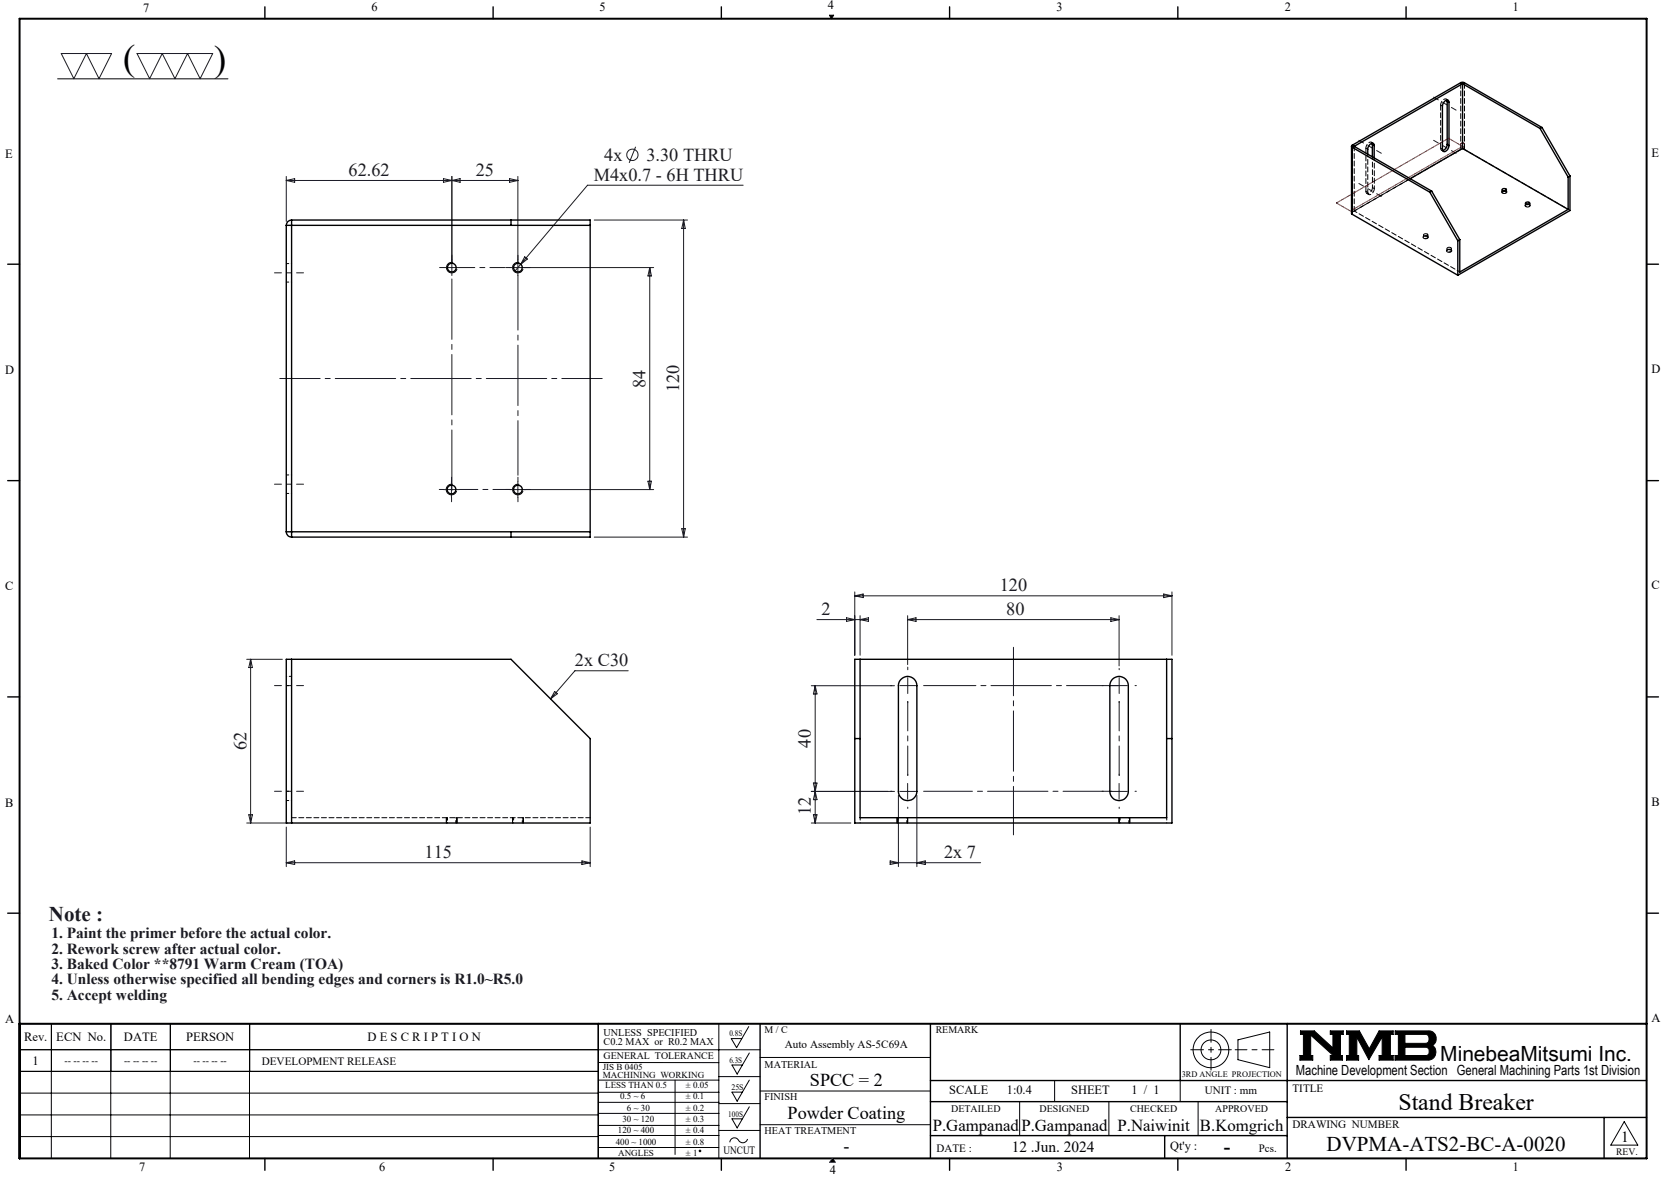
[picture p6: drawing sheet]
<svg xmlns="http://www.w3.org/2000/svg" width="420mm" height="297mm" viewBox="0 0 420 297" stroke-linecap="round" stroke-linejoin="round" font-family="sans-serif">
<defs><g id="words">
<g font-size="9.2">
<text x="31.1" y="17.7">(</text>
<text x="54" y="17.8">)</text>
</g>
<text font-size="6" x="352.8" y="280">Stand Breaker</text>
<text font-size="5.3" fill="#191924" x="12.4" y="232.5">Note :</text>
<g font-size="5.3">
<text x="363.3" y="267.7">MinebeaMitsumi Inc.</text>
<text x="334.6" y="290.4">DVPMA-ATS2-BC-A-0020</text>
</g>
<text font-size="4.9" x="308.8" y="290.9">-</text>
<g font-size="4.6" fill="#191924">
<text x="152.4" y="40.5">4x</text>
<text x="163.1" y="40.5">3.30 THRU</text>
<text x="87.9" y="44.4">62.62</text>
<text x="120" y="44.4">25</text>
<text x="149.8" y="45.6">M4x0.7 - 6H THRU</text>
<text x="162.8" y="97.8" transform="rotate(-90 162.8 97.8)">84</text>
<text x="171.3" y="99" transform="rotate(-90 171.3 99)">120</text>
<text x="252.2" y="149.2">120</text>
<text x="207.2" y="155.2">2</text>
<text x="253.8" y="155.2">80</text>
<text x="145" y="168.1">2x C30</text>
<text x="62.1" y="189.3" transform="rotate(-90 62.1 189.3)">62</text>
<text x="204.6" y="188.6" transform="rotate(-90 204.6 188.6)">40</text>
<text x="204.6" y="205.7" transform="rotate(-90 204.6 205.7)">12</text>
<text x="107.1" y="216.6">115</text>
<text x="238.1" y="216.6">2x 7</text>
</g>
<g font-size="4.6">
<text x="204.3" y="274.1">SPCC = 2</text>
<text x="198.7" y="282.4">Powder Coating</text>
<text x="212.8" y="290.6">-</text>
</g>
<g font-size="4.2">
<text x="235.3" y="285.5">P.Gampanad</text>
<text x="257.6" y="285.5">P.Gampanad</text>
<text x="281.9" y="285.5">P.Naiwinit</text>
<text x="302.7" y="285.5">B.Komgrich</text>
</g>
<g font-size="3.9" fill="#191924">
<text x="13" y="236.7">1. Paint the primer before the actual color.</text>
<text x="13" y="244.5">3. Baked Color **8791 Warm Cream (TOA)</text>
<text x="13" y="240.6">2. Rework screw after actual color.</text>
<text x="13" y="248.4">4. Unless otherwise specified all bending edges and corners is R1.0~R5.0</text>
<text x="13" y="252.3">5. Accept welding</text>
</g>
<g font-size="3.9">
<text x="255.2" y="290.6">12 .Jun. 2024</text>
<text x="408.9" y="288.2">1</text>
</g>
<text font-size="3.5" x="326.9" y="271.4">Machine Development Section General Machining Parts 1st Division</text>
<g font-size="3.2">
<text x="36.1" y="2.9">7</text>
<text x="93.7" y="2.8">6</text>
<text x="151.3" y="2.8">5</text>
<text x="208.8" y="2.2">4</text>
<text x="266.5" y="2.8">3</text>
<text x="324.1" y="2.8">2</text>
<text x="381.6" y="2.8">1</text>
<text x="1.3" y="39.8">E</text>
<text x="416.6" y="39.5">E</text>
<text x="1.3" y="94.3">D</text>
<text x="416.6" y="94.1">D</text>
<text x="1.3" y="148.9">C</text>
<text x="416.6" y="148.7">C</text>
<text x="1.3" y="203.6">B</text>
<text x="416.6" y="203.3">B</text>
<text x="416.6" y="258">A</text>
<text x="1.3" y="258.1">A</text>
<text x="6.1" y="262.7">Rev.</text>
<text x="14.2" y="262.7">ECN No.</text>
<text x="31.3" y="262.7">DATE</text>
<text x="46.9" y="262.7">PERSON</text>
<text x="92.7" y="262.7">D E S C R I P T I O N</text>
<text x="8.2" y="268.7">1</text>
<text x="239.4" y="276.2">SCALE</text>
<text x="254" y="276.2">1:0.4</text>
<text x="270.2" y="276.2">SHEET</text>
<text x="285.4" y="276.2">1 / 1</text>
<text x="295.2" y="290.1">Qt'y :</text>
<text x="35.1" y="295.5">7</text>
<text x="95.7" y="295.6">6</text>
<text x="153.6" y="295.6">5</text>
<text x="209.3" y="296.3">4</text>
<text x="266.6" y="295.6">3</text>
<text x="324.2" y="295.6">2</text>
<text x="381.6" y="295.6">1</text>
</g>
<g font-size="2.8">
<text x="66" y="268.6">DEVELOPMENT RELEASE</text>
<text x="198" y="264.5">Auto Assembly AS-5C69A</text>
<text x="326" y="275.4">TITLE</text>
<text x="303.9" y="276.2">UNIT : mm</text>
<text x="326" y="284.7">DRAWING NUMBER</text>
<text x="182.5" y="291.2">UNCUT</text>
<text x="236.3" y="290.7">DATE :</text>
<text x="317.6" y="290.6">Pcs.</text>
</g>
<g font-size="2.6">
<text x="152.2" y="261.3">UNLESS SPECIFIED</text>
<text x="152.2" y="263.7">C0.2 MAX or R0.2 MAX</text>
<text x="192.9" y="269.4">MATERIAL</text>
<text x="192.9" y="277.7">FINISH</text>
<text x="192.9" y="286.3">HEAT TREATMENT</text>
</g>
<g font-size="2.5">
<text x="192.9" y="260.7">M / C</text>
<text x="236" y="260.7">REMARK</text>
<text x="16.3" y="268.5">-- -- -- --</text>
<text x="31.3" y="268.5">-- -- -- --</text>
<text x="48.8" y="268.5">-- -- -- --</text>
<text x="152.3" y="267.3">GENERAL TOLERANCE</text>
<text x="239.9" y="280.5">DETAILED</text>
<text x="262.2" y="280.5">DESIGNED</text>
<text x="285.1" y="280.5">CHECKED</text>
<text x="306.6" y="280.5">APPROVED</text>
<text x="407.7" y="291.5">REV.</text>
</g>
<g font-size="2.3">
<text x="152.1" y="270">JIS B 0405</text>
<text x="152.1" y="272.1">MACHINING WORKING</text>
<text x="152.7" y="274.6">LESS THAN 0.5</text>
<text x="173" y="274.6">± 0.05</text>
<text x="156.4" y="277.4">0.5 ~ 6</text>
<text x="158.1" y="280.3">6 ~ 30</text>
<text x="173" y="277.4">± 0.1</text>
<text x="173" y="280.3">± 0.2</text>
<text x="155.9" y="286">120 ~ 400</text>
<text x="157" y="283.2">30 ~ 120</text>
<text x="173" y="283.2">± 0.3</text>
<text x="173" y="286">± 0.4</text>
<text x="155.3" y="288.9">400 ~ 1000</text>
<text x="155.9" y="291.7">ANGLES</text>
<text x="173" y="288.9">± 0.8</text>
<text x="173" y="291.7">± 1</text>
</g>
<g font-size="2.1">
<text x="184" y="261.5">0.8S</text>
<text x="184" y="268.1">6.3S</text>
<text x="184.5" y="275">25S</text>
<text x="298.1" y="271.8">3RD ANGLE PROJECTION</text>
<text x="183.7" y="281.9">100S</text>
</g>
</g></defs>
<g fill="none" stroke="#000" stroke-width=".25">
<path d="M14.5 19.9h43M209.2 3.8h1.1l-.6 .9zM359.1 59.7a.66 .66 0 0 1 .7-.3 .66 .66 0 0 1 .4 .6 .65 .65 0 0 1-.7 .3 .65 .65 0 0 1-.5-.6zM378.9 48.2a.66 .66 0 0 1 .7-.2 .66 .66 0 0 1 .4 .6 .67 .67 0 0 1-.7 .3 .67 .67 0 0 1-.5-.6zM384.8 51.6a.68 .68 0 0 1 .7-.2 .68 .68 0 0 1 .4 .6 .65 .65 0 0 1-.7 .3 .65 .65 0 0 1-.5-.6zM114.3 66.2a1.33 1.33 0 0 0-1.6 1 1.33 1.33 0 0 0 .9 1.6 1.33 1.33 0 0 0 1.7-.9M131 66.2a1.34 1.34 0 0 0-1.7 1 1.34 1.34 0 0 0 1 1.6 1.34 1.34 0 0 0 1.6-.9M365 63a.68 .68 0 0 1 .7-.1 .68 .68 0 0 1 .4 .5 .65 .65 0 0 1-.7 .3 .65 .65 0 0 1-.5-.6zM114.2 122.2a1.34 1.34 0 0 0-1.6 1 1.34 1.34 0 0 0 .9 1.6 1.34 1.34 0 0 0 1.7-.9M131 122.2a1.35 1.35 0 0 0-1.7 1 1.35 1.35 0 0 0 1 1.6 1.35 1.35 0 0 0 1.6-.9M112.6 206.3v1.4M115.2 206.3v1.4"/>
<path d="M115.3 206.3v1.4M129.3 206.3v1.4M132 206.3v1.4M226.3 206.3v1.4M229 206.3v1.4M282.3 206.3v1.4M285 206.3v1.4M12.9 258.3v34M13 258.3v12M27.9 258.3v34M28 258.3v12M42.9 258.3v34"/>
<path d="M43 258.3v12M62.9 258.3v34M63 258.3v12M150.9 258.3v34M181.3 258.3v34M188.9 259l-3.1 5.4-1.3-2.3h2.6M4.9 264.9h186.8M4.9 275.8h146M5 270.3v-12h146v12l-146.1 .1M5 264.9h146M150.9 278.2h30.4M150.9 275.6h30.4"/>
<path d="M150.9 272.6h30.4M150.9 268.1h30.4M170.3 272.6v18.7M181.3 271.7h10.4M181.3 278.5h10.4M189 279.3l-3.1 5.3-1.3-2.3h2.7M189 265.7l-3.1 5.3-1.3-2.3h2.7M189 272.6l-3.1 5.3-1.3-2.3h2.7M191.7 266.8h43M191.7 275.3h43M257.2 278v8.6M266 272.7v5.3"/>
<path d="M279.7 278v8.6M297.7 272.7v5.3M302.2 278v8.6M312.3 262.4l8-2v9l-8-2zM328 260.1h3.5l4.7 4.3v-3.4h-.6v-.9h3.2v.9h-.7v5.3h.5v1.2h-3v-1.2h.7l-5.7-5.1v5.1h.6v1.2h-3.3v-1.2h.9v-5.3h-.8zM339.7 260.1h3.2l2.5 4.6 2.5-4.6h3.5v.9h-.7v5.3h.7v1.2h-3.5v-1.2h.8v-4.6l-3.4 5.7-3-5.7v4.6h.4v1.2h-3v-1.2h.7v-5.3h-.7zM351.9 260.1h8.4a1.97 1.97 0 0 1 1.9 1.5 1.97 1.97 0 0 1-.9 2.2 2.03 2.03 0 0 1 .8 2.2 2.03 2.03 0 0 1-1.8 1.5h-8.4v-1.2h.8v-5.3h-.8zM354.4 261h5.4l.6 .5v1.2l-.4 .5-.3 .1h-5.3zM354.4 264.3h5.4l.6 .4 .1 1a.79 .79 0 0 1-.8 .6h-5.3zM4.9 281.3h146M4.9 286.8h146M150.9 280.9h30.4"/>
<path d="M150.9 286.5h30.4M150.9 284h30.4M150.9 289.6h30.4M181.3 285.3h10.4M188.6 287.4a1.29 1.29 0 0 1-1.2 1 1.29 1.29 0 0 1-1.3-.9 1.14 1.14 0 0 0-1.3-.3 1.14 1.14 0 0 0-.7 1.1M191.7 283.8h43M210 292.3l.7 1M409.7 283l3.4 6h-6.8z"/>
<circle cx="305.5" cy="264.9" r="2.51"/>
<circle cx="305.5" cy="264.9" r="4.5"/>
<circle cx="176.6" cy="290.4" r=".2"/>
</g>
<path d="M311.6 264.9h9.7" fill="none" stroke="#000" stroke-width=".25" stroke-dasharray="15.2 1.3 1.3 1.3" stroke-dashoffset="12.3"/>
<path d="M305.5 259.8v10.2M300.4 264.9h10.2" fill="none" stroke="#000" stroke-width=".25" stroke-dasharray="15.2 1.3 1.3 1.3" stroke-dashoffset="12"/>
<g fill="none" stroke="#000" stroke-width=".35">
<path d="M66.8 1.7v3M124.4 1.7v3M182 1.7v3M239.5 1.7v3M297.1 1.7v3M354.7 1.7v3M340.9 36.9v17l.2 .2M341.1 36.7l-.2 .2 .2 .3M341.1 37.2l19.6 11.3M341.1 37.2v16.9M341.1 36.7l.5 .2M341.6 36.9l-.5 .3"/>
<path d="M341.6 36.9l19.5 11.3M346.1 36.1l.1 .3M346.2 36.4l.4 .3M346.2 36.4v3.2M346.6 36.7a.58 .58 0 0 0-.4-.6 .58 .58 0 0 0-.7 .4l-.4 .8-.1 1.6M346.6 36.7v3.2M365 25.3l.1 .3M365.1 36.4a1.73 1.73 0 0 1-1.2 1.6M365.1 25.6l.4 .2M365.1 36.4l.4 .3M365.1 25.6v10.8M365.5 25.8a.58 .58 0 0 0-.5-.6 .58 .58 0 0 0-.6 .4l-.5 1.2v10.9a.6 .6 0 0 0 .4 .6 .6 .6 0 0 0 .7-.4l.5-1.2"/>
<path d="M365.5 25.8v10.9M368.4 20.9l.5-.2 .5 .2M368.4 20.9l-27.3 15.8M368.4 20.9l.5 .2M368.9 37.5l-13.2 7.6M368.9 37.5l26.7 15.3M368.9 21.1l-27.3 15.8M368.9 21.1v16.4M368.9 21.1l19.6 11.3M369.4 20.9l-.5 .2M369.4 20.9l19.6 11.3M388.5 32.4l7.1 12.3"/>
<path d="M389 32.2l-.5 .2M389 32.2l7 12.2M72.2 56.9v77.3M72.2 56.9h76.7M73.6 55.5a1.33 1.33 0 0 0-1.4 1.4M73.6 55.5v80M73.6 55.5h75.3v80h-75.3M128.9 55.5v1.4M341.1 54.1l26.6 15.4M360.7 48.5l7 12.2M361.1 48.2l-.4 .3M361.1 48.2l7.1 12.3"/>
<path d="M379 47.7a.5 .5 0 0 1 .6-.2 .5 .5 0 0 1 .3 .6l-.2 .1a.42 .42 0 0 1-.6 0 .42 .42 0 0 1-.1-.5zM379.2 48.2h.5M384.9 51.1a.5 .5 0 0 1 .6-.2 .5 .5 0 0 1 .3 .6h-.1a.51 .51 0 0 1-.6 .1 .51 .51 0 0 1-.3-.5zM385.1 51.6h.5M395.6 52.8l-27.4 15.8v-8.1M395.6 44.7v8.1M396 44.4v8.7l-28.3 16.4M396 44.4l-.4 .3M1.9 66.7h3M367.7 60.7v8.8M368.2 60.5l-.5 .2M415.4 66.7h3"/>
<path d="M1.9 121.3h3M72.2 134.2a1.33 1.33 0 0 0 1.4 1.3M72.2 134.2h76.7M128.9 134.2v1.3M415.4 121.3h3M1.9 175.9h3M73.6 166.4h-1.4v41.3h1.4M73.6 166.4h55.3l20 20v21.3h-75.3M73.6 166.4v41.3M215.6 166.4h80v41.3h-80zM217 166.4v39.9h77.3v-39.9M227.3 171.4a2.31 2.31 0 0 1 2.6-.5 2.31 2.31 0 0 1 1.4 2.1v26.7a2.33 2.33 0 0 1-2.3 2.3 2.33 2.33 0 0 1-2.4-2.3v-26.7a2.16 2.16 0 0 1 .7-1.6z"/>
<path d="M280.6 171.4a2.34 2.34 0 0 1 2.6-.5 2.34 2.34 0 0 1 1.4 2.1v26.7a2.33 2.33 0 0 1-2.3 2.3 2.33 2.33 0 0 1-2.3-2.3v-26.7l.1-.9zM415.4 175.9h3M215.6 186.4h1.4M294.3 186.4h1.3M1.9 230.4h3M415.4 230.4h3M150.9 258.3v34M191.7 258.3v34M234.7 258.3v34M297.7 258.3v14.4M324.7 258.3v34M234.7 272.7h180.7"/>
<path d="M234.7 278h90M66.8 292.3v3M124.4 292.3v3M182 292.3v3M234.7 286.6h90M239.5 292.3v3M293.8 286.6v5.7M297.1 292.3v3M324.7 282h90.7M354.7 292.3v3M404.6 282v10.3"/>
<circle cx="114" cy="67.5" r="1.1"/>
<circle cx="130.6" cy="67.5" r="1.09"/>
<circle cx="113.9" cy="123.5" r="1.1"/>
<circle cx="130.6" cy="123.5" r="1.09"/>
</g>
<path d="M4.9 4.7h410.5v287.6h-410.5zM4.9 258.3h410.5" fill="none" stroke="#000" stroke-width=".5"/>
<path d="M210 292.3l-.7 1h1.4" fill="none" stroke="#00f" stroke-width=".25"/>
<g fill="#000">
<path d="M210 292.3l.7 1h-1.4z"/>
<path d="M209.2 3.8l.5 .9 .6-.9zM328 260.1v.9h.8v5.3h-.9v1.2h3.3v-1.2h-.6v-5.1l5.7 5.1h-.7v1.2h3v-1.2h-.5v-5.3h.7v-.9h-3.2v.9h.6v3.4l-4.7-4.3zM351.9 260.1v.9h.8v5.3h-.8v1.2h8.6l.7-.2 .6-.5 .4-.8v-.8l-.3-.8-.6-.6 .8-.8 .2-1.3-.5-.9-.5-.5-.6-.2zM354.4 264.3h5.4l.6 .4 .1 1-.6 .6h-5.5zM354.4 261l5.5 .1 .5 .5v1.1l-.3 .5-.3 .1h-5.4zM339.7 260.1v.9h.7v5.3h-.7v1.2h3v-1.2h-.4v-4.6l3 5.7 3.4-5.7v4.6h-.8v1.2h3.5v-1.2h-.7v-5.3h.7v-.9h-3.5l-2.5 4.6-2.5-4.6z" fill-rule="evenodd"/>
</g>
<g fill="none" stroke="#191924" stroke-width=".25">
<path d="M15.5 13.5h12.7l-3.2 6.4-3.2-6.4-3.2 6.4zM34.6 13.5h19.1l-3.2 6.4-3.2-6.4-3.2 6.4-3.2-6.4-3.2 6.4zM160.3 37l-1.6 4.1M72.2 44.5v11.4M72.2 45.5l2.1-.4v.9zM111.9 45.1l2.1 .4-2.1 .5zM114 44.5v25M114 45.5l2.1-.4v.9zM128.6 45.1l2 .4-2 .5zM130.6 44.5v25M130.6 45.5h-58.4M149.9 55.5h23.5"/>
<path d="M172.4 55.5v80M172.4 55.5l.5 2.1h-.9zM187.5 46.7h-39.3l-16.9 20M112 67.5h4M128.6 67.5h36.3M131.3 66.7l-1.4 1.7M132.4 64.8l.6 .6-1.7 1.3zM163.9 67.5v56M163.9 67.5l.4 2.1h-.9zM111.9 123.5h4M113.9 121.5v4M128.6 123.5h36.3"/>
<path d="M130.6 121.5v4M149.9 135.5h23.5M163.4 121.4h.9l-.4 2.1zM172 133.4h.9l-.5 2.1zM206.1 156.3h13M213.5 155.9l2.1 .4-2.1 .5zM215.6 149.4v15.9M215.6 150.4h80M215.6 150.4l2.1-.5v.9zM217 155.4v9.9M217 156.3l2.1-.4v.9zM229 155.4v12.3"/>
<path d="M229 156.3h53.3M229 156.3l2.1-.4v.9zM280.2 155.9l2.1 .4-2.1 .5zM282.3 155.4v12.6M293.5 149.9l2.1 .5-2.1 .4zM295.6 149.4v15.9M62.2 166.4h9M63.2 166.4v41.3M63.2 166.4l.5 2h-.9zM139.9 174.5l.7 .5-1.7 1.4zM158.5 169.3h-13.5l-6.1 7.1M204.6 173h21"/>
<path d="M205.6 173v34.7M205.6 173l.5 2.1h-.9zM204.6 199.7h21M205.2 197.6h.9l-.5 2.1zM205.6 199.7l.5 2.1h-.9zM227 199.7h4M229 197.7v4M280.3 199.7h4M282.3 197.7v4M62.2 207.7h10.4M62.8 205.6h.9l-.5 2.1zM72.2 217.7h76.7"/>
<path d="M72.2 208.7v10M72.2 217.7l2.1-.5v1zM146.8 217.2l2.1 .5-2.1 .5zM148.9 208.7v10M204.6 207.7h10M205.2 205.6h.9l-.5 2.1zM224.5 217.7h22.9M224.5 217.2l2.1 .5-2.1 .5zM226.6 200.7v18M231.3 200.7v18M231.3 217.7l2.1-.5v1z"/>
<circle cx="159.5" cy="39.1" r="1.44"/>
</g>
<path d="M368.5 36.2l.5-.3 .4 .3zM337.1 51.2l28.3-16.3 4 2.3-.9-.1-27.5 15.9-.1 .3 .2 .2z" fill="none" stroke="#f00" stroke-width=".25"/>
<g fill="none" stroke="#191924" stroke-width=".25" stroke-dasharray="15.2 1.3 1.3 1.3">
<path d="M112 67.5h-1.1M114 65.5v-1.1M128.7 67.5h-1.1M130.7 65.5v-1.1M132.7 67.5h1.1M111.9 123.5h-1.1M113.9 121.5v-1.1M113.9 125.5v1.1M128.7 123.5h-1.1M130.7 121.5v-1.1M130.7 125.5v1.1M132.7 123.5h1.1"/>
<path d="M225 173h-.4M229 173h-2M229 173v2M229 173h2M229 173v-2M229 177v.3M229 169v-.7M278.3 173h-.3M282.3 173v-2M282.3 173h-2M282.3 173v2M282.3 173h2"/>
<path d="M282.3 169v-.3M282.3 177v.3M286.3 173h.3M225 199.7h-.4M229 195.7v-.4M278.3 199.7h-.3M282.3 195.7v-.4M286.3 199.7h.3M229 203.7v.3M282.3 203.7v.3"/>
</g>
<path d="M130.7 69.5v50.4" fill="none" stroke="#191924" stroke-width=".25" stroke-dasharray="15.2 1.3 1.3 1.3" stroke-dashoffset="1.5"/>
<path d="M114 69.5v55.1" fill="none" stroke="#191924" stroke-width=".25" stroke-dasharray="15.2 1.3 1.3 1.3" stroke-dashoffset="-.9"/>
<path d="M116 67.5h11.4" fill="none" stroke="#191924" stroke-width=".25" stroke-dasharray="15.2 1.3 1.3 1.3" stroke-dashoffset="11.5"/>
<path d="M115.9 123.5h13.1" fill="none" stroke="#191924" stroke-width=".25" stroke-dasharray="15.2 1.3 1.3 1.3" stroke-dashoffset="10.6"/>
<path d="M233 199.7h47.5" fill="none" stroke="#191924" stroke-width=".25" stroke-dasharray="15.2 1.3 1.3 1.3" stroke-dashoffset="2.9"/>
<path d="M233 173h49.2" fill="none" stroke="#191924" stroke-width=".25" stroke-dasharray="15.2 1.3 1.3 1.3" stroke-dashoffset="2.1"/>
<path d="M229 195.7v-18.7M282.3 195.7v-18.7" fill="none" stroke="#191924" stroke-width=".25" stroke-dasharray="15.2 1.3 1.3 1.3" stroke-dashoffset="7.8"/>
<path d="M255.6 210.7v-47.4" fill="none" stroke="#191924" stroke-width=".25" stroke-dasharray="15.2 1.3 1.3 1.3" stroke-dashoffset="3"/>
<path d="M69.2 68.8h7.4M69.2 122.2h7.4M69.2 173h7.4M69.2 199.7h7.4" fill="none" stroke="#191924" stroke-width=".25" stroke-dasharray="15.2 1.3 1.3 1.3" stroke-dashoffset="13.5"/>
<path d="M70.6 95.5h81.3" fill="none" stroke="#191924" stroke-width=".25" stroke-dasharray="15.2 1.3 1.3 1.3" stroke-dashoffset="5.1"/>
<path d="M342.8 35.4l5.6 3.3M361.6 35.4l5.7 3.3M361.6 24.5l5.7 3.3M342.8 46.3l5.6 3.3" fill="none" stroke="#191924" stroke-width=".25" stroke-dasharray="15.2 1.3 1.3 1.3" stroke-dashoffset="13.9"/>
<path d="M341.6 36.9v16.3M368.5 37.7l-27.4 15.8M341.6 53.2l14.1-8.1M345 48.5a.59 .59 0 0 0 .5 .7 .59 .59 0 0 0 .7-.4l.5-1.2M346.2 47.3a1.28 1.28 0 0 1-1.5 1.4l-.1-.4M148.9 206.3h-75.3" fill="none" stroke="#000" stroke-width=".25" stroke-dasharray="1.3 .6" stroke-dashoffset=".1"/>
<g fill="none" stroke="#000" stroke-width=".25" stroke-dasharray="1.3 .6" stroke-dashoffset=".7">
<path d="M72.2 71.2h1.4M72.2 66.5h1.4M72.2 119.8h1.4M72.2 124.5h1.4M72.2 173h1.4M73.6 170.7h-1.4M72.2 199.7h1.4M72.2 202h1.4M112.8 206.3v1.4M112.9 206.3v1.4M115 207.7v-1.4M115.1 207.7v-1.4"/>
<path d="M129.6 206.3v1.4M131.8 207.7v-1.4M217 206.3v1.4M226.5 206.3v1.4M228.7 207.7v-1.4M282.5 206.3v1.4M284.7 207.7v-1.4M294.3 206.3v1.4"/>
</g>
<path d="M360 59.1a.39 .39 0 0 1 0 .5 .39 .39 0 0 1-.6 0 .34 .34 0 0 1-.3-.4 .34 .34 0 0 1 .5-.2l.4 .1M360 59.6a.39 .39 0 0 1 0 .6 .39 .39 0 0 1-.6-.1 .34 .34 0 0 1-.3-.4 .34 .34 0 0 1 .5-.2l.4 .1M365.9 62.5a.39 .39 0 0 1 0 .5 .39 .39 0 0 1-.5 0 .34 .34 0 0 1-.4-.4 .34 .34 0 0 1 .5-.2l.4 .1M365.9 63a.39 .39 0 0 1 0 .6 .39 .39 0 0 1-.5 0 .34 .34 0 0 1-.4-.5 .34 .34 0 0 1 .5-.2l.4 .1" fill="none" stroke="#000" stroke-width=".25" stroke-dasharray="1.3 .6" stroke-dashoffset=".2"/>
<path d="M363.9 38l-.4-.2-.1-.4M369.4 37.7l26.7 15.4M369.4 37.7h-.9M379.7 48.2a.35 .35 0 0 1 .2 .5 .35 .35 0 0 1-.5 0 .32 .32 0 0 1-.5-.1 .32 .32 0 0 1 .3-.4M385.6 51.6a.35 .35 0 0 1 .2 .5 .35 .35 0 0 1-.5 0 .32 .32 0 0 1-.5-.1 .32 .32 0 0 1 .3-.4M368.2 68.6l-26.6-15.4" fill="none" stroke="#000" stroke-width=".25" stroke-dasharray="1.3 .6" stroke-dashoffset=".5"/>
<g fill="none" stroke="#000" stroke-width=".25" stroke-dasharray="1.3 .6">
<path d="M341.1 36.6v.6M344.6 37.4l.4 .3M346.4 36.2l-.4-.3M363.4 26.5l.5 .3M363.4 37.4v-10.9M363.4 37.4l.5 .3M363.6 37.9l.5 .3M365.3 25.3l-.5-.3M341.1 53.5l-.2 .3M344.6 48.3v-10.9M344.6 48.3l.4 .2M344.8 48.8l.5 .3"/>
<path d="M346.2 47.3l.5 .3M359.1 59.3v.5M360.2 59.8v-.5M378.9 47.9v.5M380 48.4v-.5M384.8 51.3v.5M385.9 51.8v-.5M365 62.7v.6M366.1 63.3v-.6"/>
</g>
<path d="M345 38.9v9.6M346.2 39.6v7.7M346.7 47.6v-7.8" fill="none" stroke="#000" stroke-width=".25" stroke-dasharray="1.3 .6" stroke-dashoffset=".6"/>
<path d="M344.6 37.4a1.28 1.28 0 0 1 1.5-1.4v.1M363.4 26.5a1.28 1.28 0 0 1 1.5-1.4l.1 .1" fill="none" stroke="#000" stroke-width=".25" stroke-dasharray="1.3 .6" stroke-dashoffset=".3"/>
<path d="M368.5 20.9v16.8M369.4 20.9v16.8" fill="none" stroke="#000" stroke-width=".25" stroke-dasharray="1.3 .6" stroke-dashoffset="-.2"/>
<use href="#words"/>
</svg>
